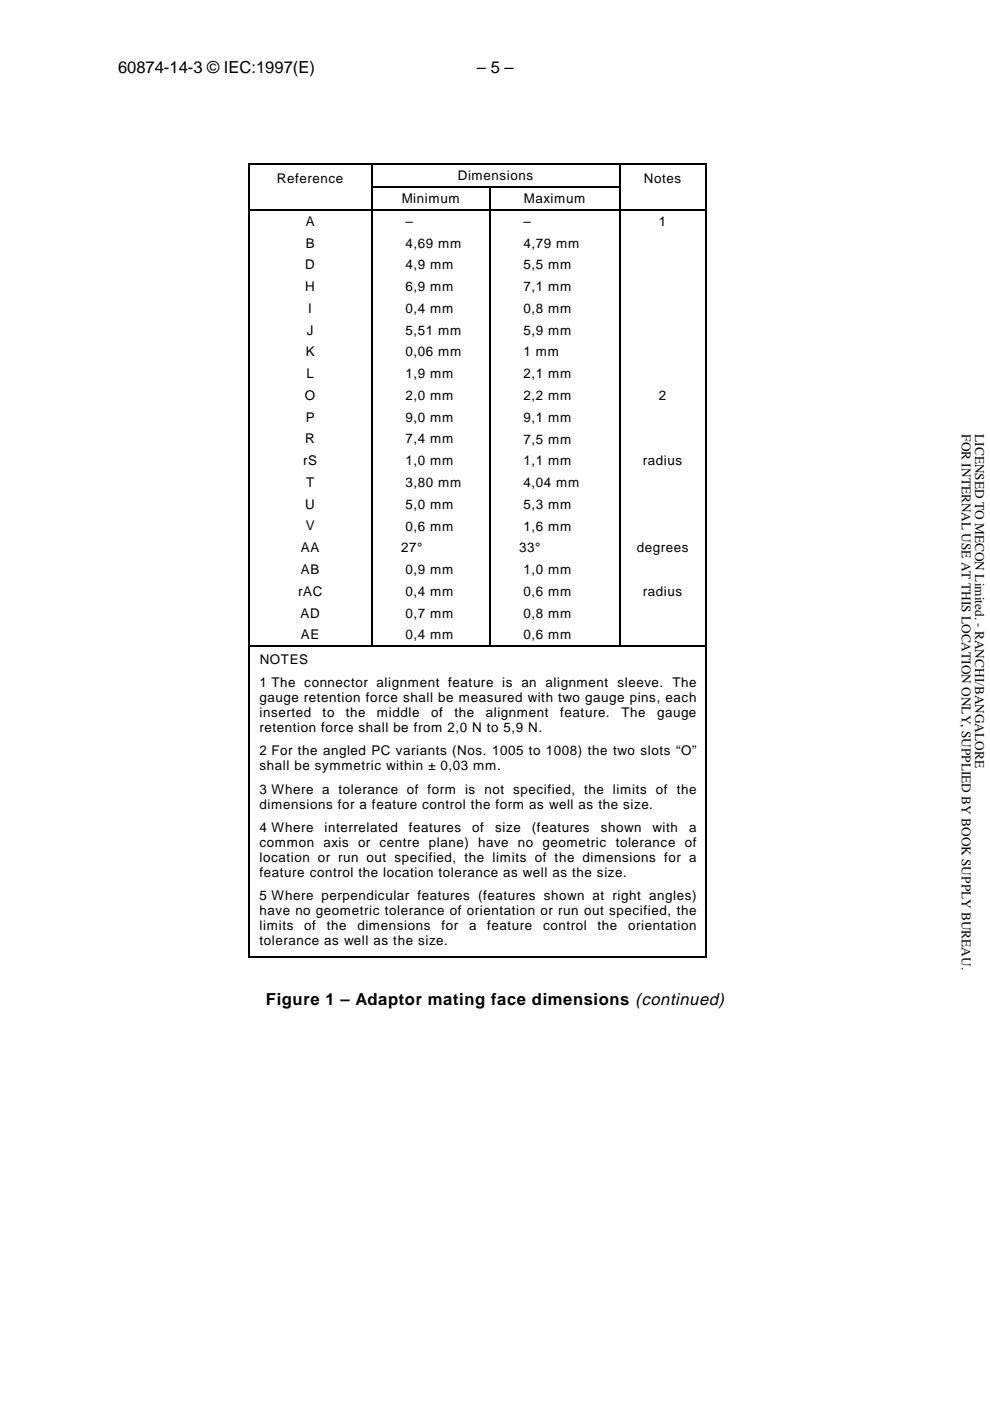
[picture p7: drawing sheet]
<svg xmlns="http://www.w3.org/2000/svg" width="210mm" height="297mm" viewBox="0 0 210 297" stroke-linecap="round" stroke-linejoin="round" font-family="sans-serif">
<defs><g id="words">
<g font-size="3.5">
<text x="25" y="15.5">60874-14-3 © IEC:1997(E)</text>
<text x="101.1" y="15.5">– 5 –</text>
<text x="56.4" y="213.1">Figure 1 – Adaptor mating face dimensions (continued)</text>
</g>
<g font-size="2.8">
<text x="58.7" y="38.8">Reference</text>
<text x="97.1" y="38.1">Dimensions</text>
<text x="136.5" y="38.8">Notes</text>
<text x="64.8" y="47.9">A</text>
<text x="85.2" y="43">Minimum</text>
<text x="86" y="47.9">–</text>
<text x="111" y="47.9">–</text>
<text x="111.1" y="43">Maximum</text>
<text x="139.7" y="47.9">1</text>
<text x="64.8" y="52.5">B</text>
<text x="86" y="52.5">4,69 mm</text>
<text x="111" y="52.5">4,79 mm</text>
<text x="64.7" y="57.1">D</text>
<text x="86" y="57.1">4,9 mm</text>
<text x="111" y="57.1">5,5 mm</text>
<text x="64.7" y="61.7">H</text>
<text x="86" y="61.7">6,9 mm</text>
<text x="111" y="61.7">7,1 mm</text>
<text x="65" y="70.9">J</text>
<text x="65.4" y="66.3">I</text>
<text x="86" y="66.3">0,4 mm</text>
<text x="86" y="71">5,51 mm</text>
<text x="111" y="66.3">0,8 mm</text>
<text x="111" y="71">5,9 mm</text>
<text x="64.8" y="75.6">K</text>
<text x="86" y="75.6">0,06 mm</text>
<text x="111" y="75.6">1 mm</text>
<text x="65" y="80.2">L</text>
<text x="86" y="80.2">1,9 mm</text>
<text x="111" y="80.2">2,1 mm</text>
<text x="64.6" y="84.8">O</text>
<text x="64.8" y="89.4">P</text>
<text x="86" y="84.8">2,0 mm</text>
<text x="86" y="89.4">9,0 mm</text>
<text x="111" y="84.8">2,2 mm</text>
<text x="111" y="89.4">9,1 mm</text>
<text x="139.7" y="84.8">2</text>
<text x="64.7" y="94">R</text>
<text x="86" y="94">7,4 mm</text>
<text x="111" y="94">7,5 mm</text>
<text x="64.3" y="98.6">rS</text>
<text x="86" y="98.6">1,0 mm</text>
<text x="111" y="98.6">1,1 mm</text>
<text x="136.3" y="98.7">radius</text>
<text x="64.7" y="107.9">U</text>
<text x="64.9" y="103.2">T</text>
<text x="86" y="103.3">3,80 mm</text>
<text x="86" y="107.9">5,0 mm</text>
<text x="111" y="103.3">4,04 mm</text>
<text x="111" y="107.9">5,3 mm</text>
<text x="64.8" y="112.5">V</text>
<text x="86" y="112.5">0,6 mm</text>
<text x="111" y="112.5">1,6 mm</text>
<text x="63.8" y="117.1">AA</text>
<text x="85.1" y="117.1">27°</text>
<text x="110.1" y="117.1">33°</text>
<text x="135" y="117.1">degrees</text>
<text x="63.8" y="121.7">AB</text>
<text x="86" y="121.7">0,9 mm</text>
<text x="111" y="121.7">1,0 mm</text>
<text x="63.2" y="126.3">rAC</text>
<text x="63.7" y="130.9">AD</text>
<text x="86" y="126.3">0,4 mm</text>
<text x="86" y="130.9">0,7 mm</text>
<text x="111" y="126.3">0,6 mm</text>
<text x="111" y="131">0,8 mm</text>
<text x="136.3" y="126.3">radius</text>
<text x="63.8" y="135.5">AE</text>
<text x="86" y="135.6">0,4 mm</text>
<text x="111" y="135.6">0,6 mm</text>
<text x="55.1" y="140.7">NOTES</text>
<text x="55" y="145.7">1 The connector alignment feature is an alignment sleeve. The</text>
<text x="55" y="148.9">gauge retention force shall be measured with two gauge pins, each</text>
<text x="55" y="152">inserted</text>
<text x="55" y="155.2">retention force shall be from 2,0 N to 5,9 N.</text>
<text x="68.4" y="152">to</text>
<text x="73.3" y="152">the</text>
<text x="79.9" y="152">middle</text>
<text x="91.4" y="152">of</text>
<text x="96.4" y="152">the</text>
<text x="103" y="152">alignment</text>
<text x="118.8" y="152">feature.</text>
<text x="131.7" y="152">The</text>
<text x="139.3" y="152">gauge</text>
<text x="55" y="160.2">2 For the angled PC variants (Nos. 1005 to 1008) the two slots “O”</text>
<text x="55" y="163.3">shall be symmetric within ± 0,03 mm.</text>
<text x="55" y="168.3">3 Where a tolerance of form is not specified, the limits of the</text>
<text x="55" y="171.5">dimensions for a feature control the form as well as the size.</text>
<text x="55" y="176.4">4 Where</text>
<text x="55" y="179.6">common axis or centre plane) have no geometric</text>
<text x="68.8" y="176.4">interrelated</text>
<text x="86.7" y="176.4">features</text>
<text x="100.1" y="176.4">of</text>
<text x="105" y="176.4">size</text>
<text x="112.8" y="176.4">(features</text>
<text x="127.4" y="176.4">shown</text>
<text x="130.5" y="179.6">tolerance of</text>
<text x="138.4" y="176.4">with</text>
<text x="146.1" y="176.4">a</text>
<text x="55" y="182.8">location or run out specified, the limits of the dimensions for a</text>
<text x="55" y="185.9">feature control the location tolerance as well as the size.</text>
<text x="55" y="190.9">5 Where perpendicular features (features shown at right angles)</text>
<text x="55" y="194.1">have no geometric tolerance of orientation or run out specified, the</text>
<text x="55" y="197.2">limits</text>
<text x="64.5" y="197.2">of</text>
<text x="69.3" y="197.2">the</text>
<text x="75.8" y="197.2">dimensions</text>
<text x="93.6" y="197.2">for</text>
<text x="99.4" y="197.2">a</text>
<text x="103.3" y="197.2">feature</text>
<text x="115.1" y="197.2">control</text>
<text x="126.7" y="197.2">the</text>
<text x="133.2" y="197.2">orientation</text>
<text x="55" y="200.4">tolerance as well as the size.</text>
</g>
<g font-size="2.8" fill="#010101">
<text x="203.9" y="92.1" transform="rotate(90 203.9 92.1)">FOR INTERNAL USE AT THIS LOCATION ONLY, SUPPLIED BY BOOK SUPPLY BUREAU.</text>
<text x="206.7" y="92.1" transform="rotate(90 206.7 92.1)">LICENSED TO MECON Limited. - RANCHI/BANGALORE</text>
</g>
</g></defs>
<g fill="#000">
<path d="M52.6 34.6h.3v.3h-.3z" fill-rule="evenodd"/>
<path d="M52.6 34.6h.3v.3h-.3z" fill-rule="evenodd"/>
<path d="M52.6 39.5h.3v.3h-.3z" fill-rule="evenodd"/>
<path d="M78.8 34.6h.2v.3h-.2z" fill-rule="evenodd"/>
<path d="M78.8 39.5h.2v.3h-.2z" fill-rule="evenodd"/>
<path d="M103.8 39.5h.3v.3h-.3z" fill-rule="evenodd"/>
<path d="M131.3 34.6h.3v.3h-.3z" fill-rule="evenodd"/>
<path d="M131.3 39.5h.3v.3h-.3z" fill-rule="evenodd"/>
<path d="M149.6 34.6h.2v.3h-.2z" fill-rule="evenodd"/>
<path d="M149.6 34.6h.2v.3h-.2z" fill-rule="evenodd"/>
<path d="M149.6 39.5h.2v.3h-.2z" fill-rule="evenodd"/>
<path d="M52.6 44.4h.3v.2h-.3z" fill-rule="evenodd"/>
<path d="M78.8 44.4h.2v.2h-.2z" fill-rule="evenodd"/>
<path d="M103.8 44.4h.3v.2h-.3z" fill-rule="evenodd"/>
<path d="M131.3 44.4h.3v.2h-.3z" fill-rule="evenodd"/>
<path d="M149.6 44.4h.2v.2h-.2z" fill-rule="evenodd"/>
<path d="M52.6 136.9h.3v.3h-.3z" fill-rule="evenodd"/>
<path d="M78.8 136.9h.2v.3h-.2z" fill-rule="evenodd"/>
<path d="M103.8 136.9h.3v.3h-.3z" fill-rule="evenodd"/>
<path d="M131.3 136.9h.3v.3h-.3z" fill-rule="evenodd"/>
<path d="M149.6 136.9h.2v.3h-.2z" fill-rule="evenodd"/>
<path d="M52.6 202.9h.3v.2h-.3z" fill-rule="evenodd"/>
<path d="M52.6 202.9h.3v.2h-.3z" fill-rule="evenodd"/>
<path d="M149.6 202.9h.2v.2h-.2z" fill-rule="evenodd"/>
<path d="M149.6 202.9h.2v.2h-.2z" fill-rule="evenodd"/>
</g>
<g fill="none" stroke="#000" stroke-width=".25">
<path d="M52.7 34.9v4.6M52.7 39.8v4.6M52.9 34.8h25.9M78.9 34.9v4.6M78.9 39.8v4.6M79 34.8h52.3M79 39.6h24.8M103.9 39.8v4.6M104.1 39.6h27.2M131.4 34.9v4.6M131.4 39.8v4.6M131.6 34.8h18"/>
<path d="M149.7 34.9v4.6M149.7 39.8v4.6M52.7 44.6v92.3M52.9 44.5h25.9M78.9 44.6v92.3M79 44.5h24.8M103.9 44.6v92.3M104.1 44.5h27.2M131.4 44.6v92.3M131.6 44.5h18M149.7 44.6v92.3M52.7 137.2v65.7"/>
<path d="M52.9 137h25.9M79 137h24.8M104.1 137h27.2M131.6 137h18M149.7 137.2v65.7M52.9 203h96.7"/>
</g>
<use href="#words"/>
</svg>
